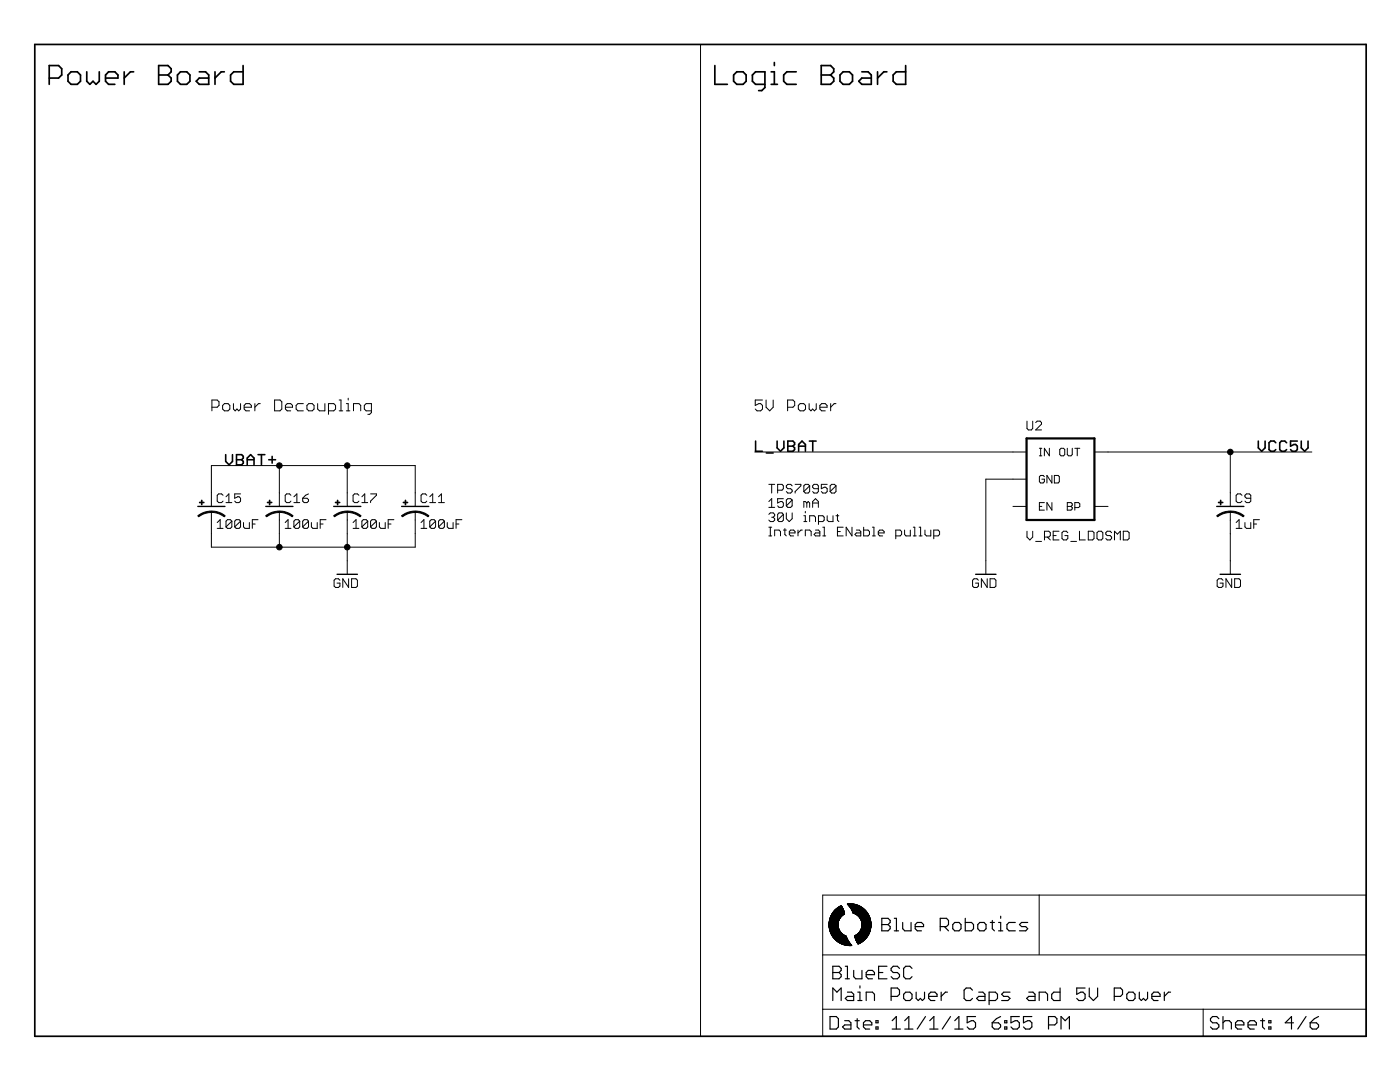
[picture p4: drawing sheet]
<svg xmlns="http://www.w3.org/2000/svg" width="279mm" height="216mm" viewBox="0 0 279 216" stroke-linecap="round" stroke-linejoin="round" font-family="sans-serif">
<g fill="none" stroke="#000" stroke-width=".2">
<path d="M139.8 8.9v197.9M54.8 79.8h1.1l.3 .4v1.4l-.3 .4h-1.1zM67.7 79.8h.4v2.2M69.5 79.5v.3M152.2 79.8h-1.5v1.1l.7-.4h.4l.4 .4v.7l-.4 .4h-.7l-.4-.4M152.9 79.8v1.5l.7 .7 .7-.7v-1.5M42.3 81.3h1l.4-.4v-.7l-.4-.4h-1v2.2M44.4 80.9l.4-.4h.7l.4 .4v.7l-.4 .4h-.7l-.4-.4zM44.5 98.8l-.3-.2h-.6l-.3 .2v1.2l.3 .3h.6l.3-.3M45.1 99.1l.6-.5v1.7M46.6 80.5v1.1l.3 .4 .4-.4 .3 .4 .4-.4v-1.1M48 98.6h-1.2v.8l.6-.3h.3l.3 .3v.6l-.3 .3h-.6l-.3-.3"/>
<path d="M48.7 81.3h1.5v-.4l-.4-.4h-.7l-.4 .4v.7l.4 .4h.7M50.9 80.5v1.5M51.9 80.5h-.3l-.7 .8M55.8 92.9v8.1M57 81.3h1.4v-.4l-.4-.4h-.7l-.3 .4v.7l.3 .4h.7M58.1 98.8l-.3-.2h-.6l-.3 .2v1.2l.3 .3h.6l.3-.3M58.7 99.1l.5-.5v1.7M60.4 99.4h.9l.3 .3v.3l-.3 .3h-.6l-.3-.3zM60.5 80.5h-1l-.4 .4v.7l.4 .4h1M61.3 80.9l.3-.4h.7l.4 .4v.7l-.4 .4h-.7l-.3-.4zM61.6 98.6l-.6 .2-.6 .6M63.4 80.5v1.1l.4 .4h1v-1.5"/>
<path d="M65.6 82h1l.4-.4v-.7l-.4-.4h-1v2.2M67.7 82h.7M69.1 82h.7M69.1 80.5h.4v1.5M69.3 92.9v8.1M70.5 82v-1.5h1.1l.4 .4v1.1M71.6 98.8l-.3-.2h-.5l-.3 .2v1.2l.3 .3h.5l.3-.3M72.2 99.1l.6-.5v1.7M74 98.6h1.1v.2l-1.1 1.2v.3M74.1 82h-1l-.4-.4v-.7l.4-.4h1v1.8l-.3 .4h-.4M85.2 98.8l-.3-.2h-.6l-.3 .2v1.2l.3 .3h.6l.3-.3M85.8 99.1l.6-.5v1.7"/>
<path d="M87.5 99.1l.6-.5v1.7M150.6 90.2h54.3M153.4 96.6h1.2M154 96.6v1.8M155.2 97.8h.9l.2-.3v-.6l-.2-.3h-.9v1.8M156.3 99.5h-1.1v.9l.6-.3h.3l.2 .3v.5l-.2 .3h-.6l-.3-.3M157.2 81.3h1l.4-.4v-.7l-.4-.4h-1v2.2M158.1 96.9l-.3-.3h-.6l-.3 .3v.3l.3 .3h.6l.3 .3v.3l-.3 .3h-.6l-.3-.3M158.1 99.8l-.3-.3h-.6l-.3 .3v1.1M158.1 99.8v1.1l-.3 .3h-.6l-.3-.3M158.1 99.8l-1.2 1.1M158.7 96.6h1.1v.3l-1.1 1.2v.3"/>
<path d="M159.3 80.9l.4-.4h.7l.4 .4v.7l-.4 .4h-.7l-.4-.4zM161.5 80.5v1.1l.3 .4 .4-.4 .3 .4 .4-.4v-1.1M161.6 96.9l-.3-.3h-.6l-.3 .3v1.2M161.6 96.9v1.2l-.3 .3h-.6l-.3-.3M161.6 96.9l-1.2 1.2M163.3 97.5h-.8l-.3-.3v-.3l.3-.3h.5l.3 .3v1.2l-.3 .3h-.5l-.3-.3M163.6 81.3h1.5v-.4l-.4-.4h-.7l-.4 .4v.7l.4 .4h.7M165.1 96.6h-1.2v.9l.6-.3h.3l.3 .3v.6l-.3 .3h-.6l-.3-.3M165.8 80.5v1.5M166.8 96.9l-.3-.3h-.5l-.3 .3v1.2M166.8 96.9v1.2l-.3 .3h-.5l-.3-.3M166.8 96.9l-1.1 1.2"/>
<path d="M166.8 80.5h-.3l-.7 .8M204.9 95.6h-8.2v19M205 84v1.5l.2 .3h.6l.3-.3v-1.5M206.7 84.3l.3-.3h.6l.3 .3v.3l-1.2 1.2h1.2M207.4 91h.5M207.4 89.5h.5M207.7 89.5v1.5M208.4 95.1l-.2-.2h-.5l-.3 .2v1l.3 .3h.5l.2-.3v-.5h-.5M209.4 89.5v1.5l-1-1.5v1.5M209.9 94.9v1.5l-1-1.5v1.5M210.4 94.9h.8l.2 .2v1l-.2 .3h-.8zM211.5 89.7l.3-.2h.5l.2 .2v1l-.2 .3h-.5l-.3-.3z"/>
<path d="M213 89.5v1.2l.3 .3h.4l.3-.3v-1.2M214.5 89.5h1M215 89.5v1.5M218.4 90.2h43.4M245.5 90.2v10.8M247.9 98.8l-.3-.2h-.6l-.3 .2v1.2l.3 .3h.6l.3-.3M249.6 99.4h-.8l-.3-.3v-.3l.3-.2h.5l.3 .2v1.2l-.3 .3h-.5l-.3-.3M42.2 101v-8.1h40.7v8.1M42.2 102.1v7.1h40.7v-7.1M43.3 104.3l.6-.6v1.7M43.3 105.4h1.2M45.1 100.3h1.2"/>
<path d="M46.3 104v1.1l-.3 .3h-.6l-.3-.3M46.3 104l-.3-.3h-.6l-.3 .3v1.1M46.3 104l-1.2 1.1M48 104v1.1l-.3 .3h-.6l-.3-.3M48 104l-.3-.3h-.6l-.3 .3v1.1M48 104l-1.2 1.1M48.6 104.3v.8l.3 .3h.9v-1.1M50.4 104.6h.5M51.5 103.7h-1.1v1.7M55.8 102.1v7.1M56.9 105.4h1.2M56.9 104.3l.6-.6v1.7"/>
<path d="M58.7 100.3h1.1M59.8 104v1.1l-.3 .3h-.6l-.2-.3M59.8 104l-.3-.3h-.6l-.2 .3v1.1M59.8 104l-1.1 1.1M61.6 104v1.1l-.3 .3h-.6l-.3-.3M61.6 104l-.3-.3h-.6l-.3 .3v1.1M61.6 104l-1.2 1.1M62.1 104.3v.8l.3 .3h.9v-1.1M63.9 104.6h.6M65.1 103.7h-1.2v1.7M67.8 115.8l-.3-.3h-.5l-.3 .3v1.1l.3 .3h.5l.3-.3v-.5h-.6M69.3 102.1v12.5"/>
<path d="M69.6 115.5v1.7l-1.2-1.7v1.7M70.2 115.5h.8l.3 .3v1.1l-.3 .3h-.8zM70.5 105.4h1.1M70.5 104.3l.6-.6v1.7M72.2 100.3h1.2M73.4 104v1.1l-.3 .3h-.6l-.3-.3M73.4 104l-.3-.3h-.6l-.3 .3v1.1M73.4 104l-1.2 1.1M75.1 104v1.1l-.3 .3h-.5l-.3-.3M75.1 104l-.3-.3h-.5l-.3 .3v1.1M75.1 104l-1.1 1.1M75.7 104.3v.8l.3 .3h.9v-1.1"/>
<path d="M77.5 104.6h.5M78.6 103.7h-1.1v1.7M84 105.4h1.2M84 104.3l.6-.6v1.7M85.8 100.3h1.1M86.9 104v1.1l-.3 .3h-.5l-.3-.3M86.9 104l-.3-.3h-.5l-.3 .3v1.1M86.9 104l-1.1 1.1M87.5 100.3h1.2M88.7 104v1.1l-.3 .3h-.6l-.3-.3M88.7 104l-.3-.3h-.6l-.3 .3v1.1M88.7 104l-1.2 1.1"/>
<path d="M89.3 104.3v.8l.3 .3h.8v-1.1M91 104.6h.6M92.2 103.7h-1.2v1.7M153.4 100.1l.6-.6v1.7M153.4 101.2h1.2M153.4 102.6l.3-.3h.6l.3 .3v.3l-.3 .3M153.4 106.9h.6M153.4 105.2h.6M153.7 105.2v1.7M154 103.2h.3M154.3 103.2l.3 .3v.3l-.3 .3h-.6l-.3-.3M154.6 106.9v-1.1h.9l.3 .3v.8"/>
<path d="M156.3 102.6l-.2-.3h-.6l-.3 .3v1.2M156.3 102.6v1.2l-.2 .3h-.6l-.3-.3M156.3 102.6l-1.1 1.2M156.4 105.8h.5M156.6 105.5v1.1l.3 .3M156.9 102.3v1.2l.6 .6 .6-.6v-1.2M157.5 106.3h1.2v-.2l-.3-.3h-.6l-.3 .3v.5l.3 .3h.6M159.3 105.8v1.1M160.1 105.8h-.2l-.6 .5M160.4 104.1h.6M160.4 102.9h.3v1.2M160.7 102v.3"/>
<path d="M160.7 106.9v-1.1h.9l.3 .3v.8M161 100.4l.3-.3 .3 .3v.8M161 100.4l-.3-.3h-.3v1.1M161 100.4v.8M161.6 104.1v-1.2h.9l.3 .3v.9M162.2 101.2v-1.1l.6-.6 .5 .6v1.1M162.2 100.4h1.1M162.8 105.8h.5l.3 .3v.8h-.8l-.3-.3 .3-.3h.8M163.3 104.1h.9l.3-.3v-.6l-.3-.3h-.9v1.7M164.2 105.2h.3v1.7M164.2 106.9h.6M165.1 102.9v.9l.3 .3h.8v-1.2"/>
<path d="M166.8 102.9h.6M167.1 102.6v1.2l.3 .3M167.1 106.1h.6M168.3 105.2h-1.2v1.7h1.2M170 105.2v1.7l-1.1-1.7v1.7M170.9 105.8h.6l.3 .3v.8h-.9l-.3-.3 .3-.3h.9M172.4 105.2v1.7h.8l.3-.3v-.5l-.3-.3h-.8M174.1 106.9h.6M174.1 105.2h.3v1.7M175.3 106.3h1.1v-.2l-.3-.3h-.5l-.3 .3v.5l.3 .3h.5M178.8 106.9h.8l.3-.3v-.5l-.3-.3h-.8v1.7M180.5 105.8v.8l.3 .3h.9v-1.1"/>
<path d="M182.3 106.9h.6M182.3 105.2h.3v1.7M183.4 106.9h.6M183.4 105.2h.3v1.7M184.6 105.8v.8l.3 .3h.9v-1.1M186.4 106.9h.8l.3-.3v-.5l-.3-.3h-.8v1.7M195.3 115.8l-.3-.3h-.6l-.3 .3v1.1l.3 .3h.6l.3-.3v-.5h-.6M197 115.5v1.7l-1.1-1.7v1.7M197.6 115.5h.9l.3 .3v1.1l-.3 .3h-.9zM202.2 101h2.7M205 106v1.2l.5 .5 .6-.5v-1.2M206.7 108h1.2"/>
<path d="M207.4 101h.5M208.4 100.3h-1v1.5h1M208.4 107.2h.9l.3-.3v-.6l-.3-.3h-.9v1.7M209 107.2l.6 .5M209.9 100.3v1.5l-1-1.5v1.5M210.2 106.9h.6M211.3 106h-1.1v1.7h1.1M213 100.3h.7l.3 .2v.3l-.3 .2 .3 .3v.2l-.3 .3h-.7zM213 101h.7M213.1 106.3l-.3-.3h-.6l-.3 .3v1.1l.3 .3h.6l.3-.3v-.5h-.6M213.7 108h1.1M214.5 101.3h.7l.3-.3v-.5l-.3-.2h-.7v1.5"/>
<path d="M215.4 106v1.7h1.2M217.2 106h.9l.2 .3v1.1l-.2 .3h-.9zM218.4 101h2.7M219.2 106h.6l.3 .3v1.1l-.3 .3h-.6l-.3-.3v-1.1zM221.8 106.3l-.2-.3h-.6l-.3 .3v.3l.3 .3h.6l.2 .3v.2l-.2 .3h-.6l-.3-.3M222.4 107.7v-1.7l.6 .6 .6-.6v1.7M224.2 106h.8l.3 .3v1.1l-.3 .3h-.8zM244.1 115.8l-.3-.3h-.6l-.3 .3v1.1l.3 .3h.6l.3-.3v-.5h-.6M245.5 102.1v12.5M245.8 115.5v1.7l-1.1-1.7v1.7M246.4 115.5h.9l.3 .3v1.1l-.3 .3h-.9zM246.7 105.4h1.2"/>
<path d="M246.7 104.3l.6-.6v1.7M248.5 104.3v.8l.3 .3h.8v-1.1M250.2 104.6h.6M251.4 103.7h-1.2v1.7M164.2 178.6h108.4v28.2h-108.4zM207.4 178.6v11.9M164.2 190.5h108.4M165.5 184.9h1.8M165.5 184.8h1.8M165.5 184.7h1.8M165.5 184.6h1.8M165.5 184.5h1.8"/>
<path d="M165.5 184.4h1.8M165.5 184.3h1.8M165.5 184.2h1.8M165.5 184.1h1.8M165.5 185.1h1.8M165.5 185l1.8 .1M165.5 185h1.8M165.5 184h1.8M165.5 183.9h1.8M165.5 185.2h1.8M165.5 183.8h1.8M165.5 185.3h1.9"/>
<path d="M165.5 185.2l1.9 .1M165.5 183.8h1.9M165.5 183.7h1.9M165.5 185.4l1.9 .1M165.5 185.4h1.9M165.5 183.6h1.9M165.6 185.5h1.9M165.6 185.6l2 .1M165.6 185.6h1.9M165.6 183.5h1.9M165.6 185.7h2M165.6 185.7l2 .1"/>
<path d="M165.7 185.8h1.9M165.7 185.9h2M165.7 185.8h2M165.7 183.2h1.9M165.7 185.9l2.1 .1M165.7 183.1h2M165.7 186l2.1 .1M165.7 186h2.1M165.8 186.1h2.1M165.8 186.1l2.1 .1M165.8 186.2h2.2M165.8 182.8h2.2"/>
<path d="M165.8 186.2l2.2 .1M165.8 186.3h2.2M165.9 186.3l2.2 .1M165.9 186.4h2.3M165.9 186.4l2.4 .1M165.9 186.5h2.4M166 186.5h2.4M166 186.6l2.6 .1M166 186.6h2.5M166.1 186.7h2.6M166.1 182.4h2.5M166.1 182.3h2.5"/>
<path d="M166.1 186.7l2.7 .1M166.1 182.3h2.4M166.1 186.8h2.8M166.1 182.2h2.4M166.2 186.8h2.7M166.2 182.2h2.3M166.2 186.9h2.7M166.2 182.1h2.3M166.2 186.9l2.7 .1M166.3 187h2.6M166.3 182h2.2M166.3 187h2.7"/>
<path d="M166.3 187.1h2.7M166.3 181.9h2.2M166.4 187.1h2.6M166.4 187.2h2.6M166.4 181.9h2M166.4 181.8h2M166.5 187.2h2.5M166.5 181.8h1.9M166.5 187.3h2.6M166.5 181.7h1.9M166.6 187.4h2.5M166.6 181.7h1.8"/>
<path d="M166.6 181.6h1.8M166.6 187.4l2.5 .1M166.6 181.6h1.7M166.7 187.5h2.5M166.7 181.5h1.6M166.8 187.5h2.4M166.8 181.5h1.5M166.8 187.6h2.4M166.8 181.4h1.5M166.9 187.6h2.3M166.9 181.4h1.4M166.9 187.7h2.4"/>
<path d="M166.9 181.3h1.4M167 181.3h1.2M167 187.8h2.4M167 181.2h1.2M167.1 187.8l2.3 .1M167.1 187.9h2.3M167.1 181.1h1M167.2 181.1h.9M167.2 187.9h2.2M167.3 188h2.2M167.3 184.2l-1.8 .1M167.3 184l-1.8 .1"/>
<path d="M167.3 183.9h-1.8M167.3 181h.8M167.4 183.7h-1.9M167.4 188.1h2.1M167.4 183.6l-1.9 .1M167.4 181h.6M167.5 183.5l-2 .1M167.5 180.9h.5M167.5 183.5h-1.9M167.5 188.1l2.1 .1M167.5 183.4h-1.9M167.6 183.3l-2 .1"/>
<path d="M167.6 180.9h.4M167.6 188.2h2M167.6 183.3h-2M167.6 183.2l-1.9 .1M167.7 180.8h.3M167.7 188.2h2M167.7 183.1l-2 .1M167.7 180.8h.2M167.8 183l-2.1 .1M167.8 188.3h1.9M167.8 183h-2.1M167.9 182.9l-2.2 .1"/>
<path d="M167.9 180.7h.1M167.9 182.9h-2.1M167.9 188.3l1.8 .1M167.9 182.8l-2.1 .1M168 188.4h1.8M168 182.8h-2.2M168.1 182.7h-2.2M168.1 188.4h1.7M168.1 182.6l-2.2 .1M168.2 182.6h-2.3M168.3 188.5h1.6M168.3 182.5l-2.4 .1"/>
<path d="M168.4 182.5h-2.5M168.5 188.5h1.4M168.5 182.4l-2.5 .1M168.6 182.4h-2.6M168.6 188.6h1.3M168.9 188.6l1.1 .1M169.1 180.4h1.2M169.1 180.4h1.5M169.2 180.4l1.5 .1M169.2 180.5h1.7M169.2 188.7h.8M169.2 180.6h1.9"/>
<path d="M169.3 180.6h1.9M169.4 180.7h1.9M169.4 180.7h2M169.4 180.7l2.2 .1M169.5 180.8h2.1M169.5 180.8l2.2 .1M169.5 180.9h2.3M169.6 181h2.3M169.7 181l2.3 .1M169.7 181.1h2.4M169.7 181.1l2.4 .1M169.8 181.2h2.4"/>
<path d="M169.8 181.3h2.5M169.8 181.3h2.6M169.9 181.4h2.6M169.9 181.4h2.5M169.9 181.4l2.6 .1M169.9 181.5h2.7M170 181.5l2.6 .1M170 181.6h2.7M170 181.7h2.7M170.1 181.7h2.7M170.1 181.7l2.7 .1M170.1 181.8h2.7"/>
<path d="M170.1 181.8l2.8 .1M170.2 181.9l2.8 .1M170.2 181.9h2.7M170.2 182h2.8M170.2 182.1l2.9 .1M170.2 182.1h2.9M170.2 182.1h2.8M170.2 182.2h2.9M170.4 182.2l2.8 .1M170.5 182.3h2.7M170.6 186.8h2.6M170.6 186.7h2.6"/>
<path d="M170.6 186.8h2.5M170.6 187h2.4M170.6 186.9h2.4M170.6 182.4h2.6M170.7 187.2h2.2M170.7 187.1h2.2M170.7 187.2h2.1M170.7 187.3h2.1M170.7 182.4h2.5M170.8 186.6h2.5M170.8 182.4l2.5 .1M170.8 187.6h1.7"/>
<path d="M170.9 187.7h1.4M170.9 187.8h1.4M170.9 182.5h2.4M170.9 186.5h2.4M171 187.9h1.1M171 182.5h2.3M171 188h1M171 188h.9M171 186.5h2.4M171 182.6h2.4M171.1 188.1h.7M171.1 182.6h2.3"/>
<path d="M171.2 188.3h.3M171.2 182.7h2.2M171.2 182.8h2.3M171.3 182.8h2.2M171.3 182.8l2.2 .1M171.4 188.3l-.2 .1M171.4 182.9h2.1M171.4 182.9l2.1 .1M171.4 186.1h2.1M171.5 183h2M171.5 186h2M171.5 183h2.1"/>
<path d="M171.6 183.1h2M171.6 188.2l-.4 .1M171.6 185.9h2M171.6 185.8h2M171.6 183.2h2M171.7 188.2h-.6M171.7 183.3h2M171.7 185.7h2M171.7 183.4h2M171.8 185.6h1.9M171.8 185.5h1.9M171.8 183.5h1.9"/>
<path d="M171.8 183.5l1.9 .1M171.9 188.1h-.8M171.9 185.4h1.8M171.9 183.6h1.8M171.9 185.3h1.8M171.9 183.7h1.8M171.9 185.2h1.9M171.9 183.8l1.9 .1M171.9 183.8h1.9M171.9 183.7h1.9M171.9 185.1h1.9M171.9 183.9h1.9"/>
<path d="M172 185.1h1.8M172 183.9h1.8M172 185h1.8M172 184.9h1.8M172 184.1h1.8M172 184h1.8M172 184.8h1.8M172 184.2h1.8M172 184.7h1.8M172 184.6h1.8M172 184.5h1.8M172 184.4h1.8"/>
<path d="M172 184.3h1.8M172.1 187.9l-1.1 .1M172.2 187.8l-1.3 .1M172.4 187.7h-1.5M172.4 187.6l-1.5 .1M172.5 187.5l-1.7 .1M172.6 187.5h-1.8M172.7 187.4l-1.9 .1M172.7 187.4h-1.9M172.7 187.3l-2 .1M172.9 187.1h-2.3M173 187l-2.4 .1"/>
<path d="M173.1 186.9h-2.5M173.2 186.7h-2.6M173.2 186.6l-2.5 .1M173.3 186.5l-2.4 .1M173.4 186.4h-2.3M173.4 186.3l-2.2 .1M173.4 186.3h-2.2M173.5 186.2l-2.2 .1M173.5 186.2h-2.2M173.5 186.1l-2.1 .1M173.5 186.1h-2.1M173.6 185.9l-2.1 .1"/>
<path d="M173.6 185.8h-2M173.7 185.7l-2 .1M173.7 185.5h-1.9M173.7 185.4l-1.9 .1M173.8 185.2h-1.9M173.8 185.1h-1.9M173.8 184.9l-1.8 .1M164.2 201.4h108.4M240.1 201.4v5.4"/>
</g>
<g fill="none" stroke="#000" stroke-width=".32">
<path d="M45 90.7v1.4l.7 .7 .7-.7v-1.4M47.2 90.7h1l.4 .4v.3l-.4 .3 .4 .4v.3l-.4 .4h-1zM47.2 91.7h1M49.3 91.7h1.4M49.3 92.8v-1.4l.7-.7 .7 .7v1.4M51.5 90.7h1.4M52.2 90.7v2.1M53.6 91.7h1.4M54.3 91.1v1.3M150.8 88v2h1.3M152.9 90.4h1.4M155.1 88v1.4l.7 .6 .6-.6v-1.4"/>
<path d="M157.2 88h1l.4 .3v.4l-.4 .3 .4 .4v.3l-.4 .3h-1zM157.2 89h1M159.4 89h1.3M159.4 90v-1.3l.7-.7 .6 .7v1.3M161.5 88h1.4M162.2 88v2M251.1 88v1.4l.7 .6 .7-.6v-1.4M254.6 88.3l-.3-.3h-.7l-.3 .3v1.4l.3 .3h.7l.3-.3M256.8 88.3l-.4-.3h-.7l-.3 .3v1.4l.3 .3h.7l.4-.3M258.9 88h-1.3v1l.6-.3h.4l.3 .3v.7l-.3 .3h-.7l-.3-.3M259.7 88v1.4l.7 .6 .6-.6v-1.4"/>
</g>
<g fill="none" stroke="#000" stroke-width=".34">
<path d="M6.9 8.9h265.7v197.9h-265.7zM9.8 15.6h1.9l.6-.6v-1.3l-.6-.6h-1.9v3.7M14.2 14.3h1.2l.7 .7v1.2l-.7 .6h-1.2l-.6-.6v-1.2zM17.3 14.3v1.9l.6 .6 .7-.6 .6 .6 .6-.6v-1.9M21.1 15.6h2.4v-.6l-.6-.7h-1.2l-.6 .7v1.2l.6 .6h1.2M24.8 14.3v2.5M26.7 14.3h-.7l-1.2 1.3M31.7 13.1h1.8l.7 .6v.6l-.7 .7 .7 .6v.6l-.7 .6h-1.8zM31.7 15h1.8M36 14.3h1.3l.6 .7v1.2l-.6 .6h-1.3l-.6-.6v-1.2zM39.8 14.3h1.2l.7 .7v1.8h-1.9l-.6-.6 .6-.6h1.9M42.9 14.3v2.5"/>
<path d="M44.8 14.3h-.6l-1.3 1.3M48.5 13.1v3.7h-1.8l-.7-.6v-1.2l.7-.7h1.8M142.7 13.1v3.7h2.5M146.4 15l.6-.7h1.3l.6 .7v1.2l-.6 .6h-1.3l-.6-.6zM152.7 16.8h-1.9l-.6-.6v-1.2l.6-.7h1.9v3.2l-.7 .6h-.6M153.9 16.8h1.3M153.9 14.3h.6v2.5M154.5 12.5v.6M158.9 14.3h-1.9l-.6 .7v1.2l.6 .6h1.9M163.9 13.1h1.9l.6 .6v.6l-.6 .7 .6 .6v.6l-.6 .6h-1.9zM163.9 15h1.9M168.3 14.3h1.2l.6 .7v1.2l-.6 .6h-1.2l-.7-.6v-1.2z"/>
<path d="M172 14.3h1.2l.7 .7v1.8h-1.9l-.6-.6 .6-.6h1.9M175.1 14.3v2.5M177 14.3h-.6l-1.3 1.3M180.7 13.1v3.7h-1.8l-.7-.6v-1.2l.7-.7h1.8"/>
</g>
<g fill="none" stroke="#000" stroke-width=".23">
<path d="M166.2 192.8h1.2l.5 .4v.4l-.5 .5 .5 .4v.4l-.5 .4h-1.2zM166.2 199.6v-2.5l.8 .9 .9-.9v2.5M166.2 194.1h1.2M168.7 192.8h.4v2.5M168.7 195.3h.8M169.1 198h.8l.5 .4v1.2h-1.3l-.4-.4 .4-.4h1.3M170.4 193.6v1.3l.4 .4h1.2v-1.7M171.2 198h.4v1.6M171.2 199.6h.8M171.6 196.7v.4M172.9 194.5h1.6v-.4l-.4-.5h-.8l-.4 .5v.8l.4 .4h.8M172.9 199.6v-1.6h1.2l.4 .4v1.2"/>
<path d="M175.3 194.1h.9M176 183.2h1.2l.5 .5v.4l-.5 .4 .5 .4v.4l-.5 .4h-1.2zM176 184.5h1.2M177 192.8h-1.7v2.5h1.7M177.8 198.8h1.3l.4-.4v-.8l-.4-.5h-1.3v2.5M178.5 183.2h.4v2.5M178.5 185.7h.8M179.5 193.2l-.4-.4h-.8l-.5 .4v.4l.5 .5h.8l.4 .4v.4l-.4 .4h-.8l-.5-.4M180.1 184.1v1.2l.5 .4h1.2v-1.6M180.8 198h.8l.4 .4v.8l-.4 .4h-.8l-.5-.4v-.8zM182 193.2l-.4-.4h-.8l-.5 .4v1.7l.5 .4h.8l.4-.4M182.6 184.9h1.7v-.4l-.4-.4h-.8l-.5 .4v.8l.5 .4h.8"/>
<path d="M182.8 198v1.2l.5 .4 .4-.4 .4 .4 .4-.4v-1.2M185.3 198.8h1.7v-.4l-.4-.4h-.8l-.5 .4v.8l.5 .4h.8M187.6 184.9h1.3l.4-.4v-.8l-.4-.5h-1.3v2.5M187.8 198v1.6M188.5 184.9l.8 .8M189.1 198h-.4l-.9 .8M190.5 184.1h.9l.4 .4v.8l-.4 .4h-.9l-.4-.4v-.8zM192.6 183.2v2.5h1.3l.4-.4v-.8l-.4-.4h-1.3M194.1 197.6l-.4-.5h-.9l-.4 .5v1.6l.4 .4h.9l.4-.4M195.3 198h.9l.4 .4v1.2h-1.3l-.4-.4 .4-.4h1.3M195.5 184.1h.9l.4 .4v.8l-.4 .4h-.9l-.4-.4v-.8zM197.4 199.6h1.2l.5-.4v-.8l-.5-.4h-1.2v2.5"/>
<path d="M197.6 184.1h.9M198 183.7v1.6l.5 .4M199.3 185.7h.8M199.3 184.1h.4v1.6M199.7 182.8v.4M201.6 198h-1.3l-.4 .4 .4 .4h.8l.5 .4-.5 .4h-1.2M202.6 184.1h-1.2l-.4 .4v.8l.4 .4h1.2M205.1 184.1h-1.2l-.4 .4 .4 .4h.8l.4 .4-.4 .4h-1.2M205.3 198h.8l.5 .4v1.2h-1.3l-.4-.4 .4-.4h1.3M207.4 199.6v-1.6h1.2l.5 .4v1.2M211.6 197.1v2.5h-1.3l-.4-.4v-.8l.4-.4h1.3M216.6 197.1h-1.7v1.3l.8-.4h.4l.5 .4v.8l-.5 .4h-.8l-.4-.4"/>
<path d="M217.4 197.1v1.7l.8 .8 .9-.8v-1.7M222.4 198.8h1.2l.4-.4v-.8l-.4-.5h-1.2v2.5M225.3 198h.8l.4 .4v.8l-.4 .4h-.8l-.4-.4v-.8zM227.4 198v1.2l.4 .4 .4-.4 .4 .4 .4-.4v-1.2M229.9 198.8h1.6v-.4l-.4-.4h-.8l-.4 .4v.8l.4 .4h.8M232.4 198v1.6M233.6 198h-.4l-.8 .8M165.7 202.8h1.2l.4 .5v1.6l-.4 .4h-1.2zM168.6 203.7h.8l.4 .4v1.2h-1.2l-.5-.4 .5-.4h1.2M170.6 203.7h.9M171.1 203.3v1.6l.4 .4M172.3 204.5h1.7v-.4l-.4-.4h-.9l-.4 .4v.8l.4 .4h.9"/>
<path d="M174.8 204.9h.4v.4h-.4zM174.8 203.7h.4v.4h-.4zM178.1 205.3h1.6M178.1 203.7l.8-.9v2.5M180.6 205.3h1.6M180.6 203.7l.8-.9v2.5M184.7 202.8l-1.7 2.5M185.5 205.3h1.7M185.5 203.7l.9-.9v2.5M189.7 202.8l-1.7 2.5M190.5 205.3h1.7M190.5 203.7l.9-.9v2.5"/>
<path d="M194.7 202.8h-1.7v1.3l.9-.4h.4l.4 .4v.8l-.4 .4h-.9l-.4-.4M198 204.1h1.3l.4 .4v.4l-.4 .4h-.9l-.4-.4zM199.7 202.8l-.8 .5-.9 .8M200.5 204.9h.4v.4h-.4zM200.5 203.7h.4v.4h-.4zM203.4 202.8h-1.6v1.3l.8-.4h.4l.4 .4v.8l-.4 .4h-.8l-.4-.4M205.9 202.8h-1.6v1.3l.8-.4h.4l.4 .4v.8l-.4 .4h-.8l-.4-.4M209.3 204.5h1.2l.4-.4v-.8l-.4-.5h-1.2v2.5M211.8 205.3v-2.5l.8 .9 .8-.9v2.5M243.2 203.3l-.4-.5h-.8l-.4 .5v.4l.4 .4h.8l.4 .4v.4l-.4 .4h-.8l-.4-.4M244.1 204.1l.4-.4h.8l.4 .4v1.2M244.1 202.8v2.5"/>
<path d="M246.6 204.5h1.6v-.4l-.4-.4h-.8l-.4 .4v.8l.4 .4h.8M249.1 204.5h1.6v-.4l-.4-.4h-.8l-.4 .4v.8l.4 .4h.8M251.6 203.7h.8M252 203.3v1.6l.4 .4M253.2 204.9h.4v.4h-.4zM253.2 203.7h.4v.4h-.4zM258.1 204.1h-1.6l1.2-1.3v2.5M260.6 202.8l-1.6 2.5M261.5 204.1h1.2l.4 .4v.4l-.4 .4h-.8l-.4-.4zM263.1 202.8l-.8 .5-.8 .8"/>
</g>
<path d="M39.5 101h5.4M53 101h5.5M66.6 101h5.4M67.3 114.6h4M80.2 101h5.4M194.7 114.6h4.1M242.8 101h5.4M243.5 114.6h4.1" fill="none" stroke="#000" stroke-width=".28"/>
<g fill="#000" stroke="#000" stroke-width=".2">
<path d="M39.5 102.9l.2-.2a4.2 4.2 0 0 1 2.5-.7v.3h-.6a3.9 3.9 0 0 0-2 .8z" fill-rule="evenodd"/>
<path d="M42.2 102h.3a4.5 4.5 0 0 1 2.4 .9l-.1 .2-.5-.3a4 4 0 0 0-2.1-.6z" fill-rule="evenodd"/>
<path d="M53 102.9l.3-.2a4.4 4.4 0 0 1 2.5-.7v.3l-1.7 .3-.9 .5z" fill-rule="evenodd"/>
<path d="M55.8 102h.2a4.5 4.5 0 0 1 2.5 .9l-.2 .2-1.5-.7-1-.2z" fill-rule="evenodd"/>
<path d="M66.6 102.9l.2-.2a4.2 4.2 0 0 1 2.5-.7v.3h-.6a3.9 3.9 0 0 0-1.9 .8z" fill-rule="evenodd"/>
<path d="M69.3 102h.3a4.5 4.5 0 0 1 2.5 .9l-.2 .2-.5-.3a4 4 0 0 0-2.1-.6z" fill-rule="evenodd"/>
<path d="M80.1 102.9l.3-.2a4.4 4.4 0 0 1 2.5-.7v.3l-1.6 .3-1 .5z" fill-rule="evenodd"/>
<path d="M82.9 102h.3a4.5 4.5 0 0 1 2.4 .9l-.2 .2-1.5-.7-1-.2z" fill-rule="evenodd"/>
<path d="M242.8 102.9l.3-.2a4.2 4.2 0 0 1 2.4-.7v.3l-1.6 .3-.9 .5z" fill-rule="evenodd"/>
<path d="M245.5 102h.3a4.5 4.5 0 0 1 2.5 .9l-.2 .2-.5-.3a4 4 0 0 0-2.1-.6z" fill-rule="evenodd"/>
<circle cx="55.8" cy="92.9" r=".55"/>
<circle cx="69.3" cy="92.9" r=".55"/>
<circle cx="245.5" cy="90.2" r=".55"/>
<circle cx="55.8" cy="109.2" r=".55"/>
<circle cx="69.3" cy="109.2" r=".55"/>
</g>
<path d="M40.2 99.8h.1v.9h-.1zM53.7 99.8h.2v.9h-.2zM67.3 99.8h.1v.9h-.1zM80.9 99.8h.1v.9h-.1zM243.5 99.8h.2v.9h-.2zM39.8 100.2h.9v.1h-.9zM53.3 100.2h1v.1h-1zM66.9 100.2h.9v.1h-.9zM80.5 100.2h.9v.1h-.9zM243.1 100.2h1v.1h-1z" fill="#000" stroke="#000" stroke-width=".2"/>
<path d="M204.9 87.5h13.5v16.3h-13.5z" fill="none" stroke="#000" stroke-width=".44"/>
</svg>
